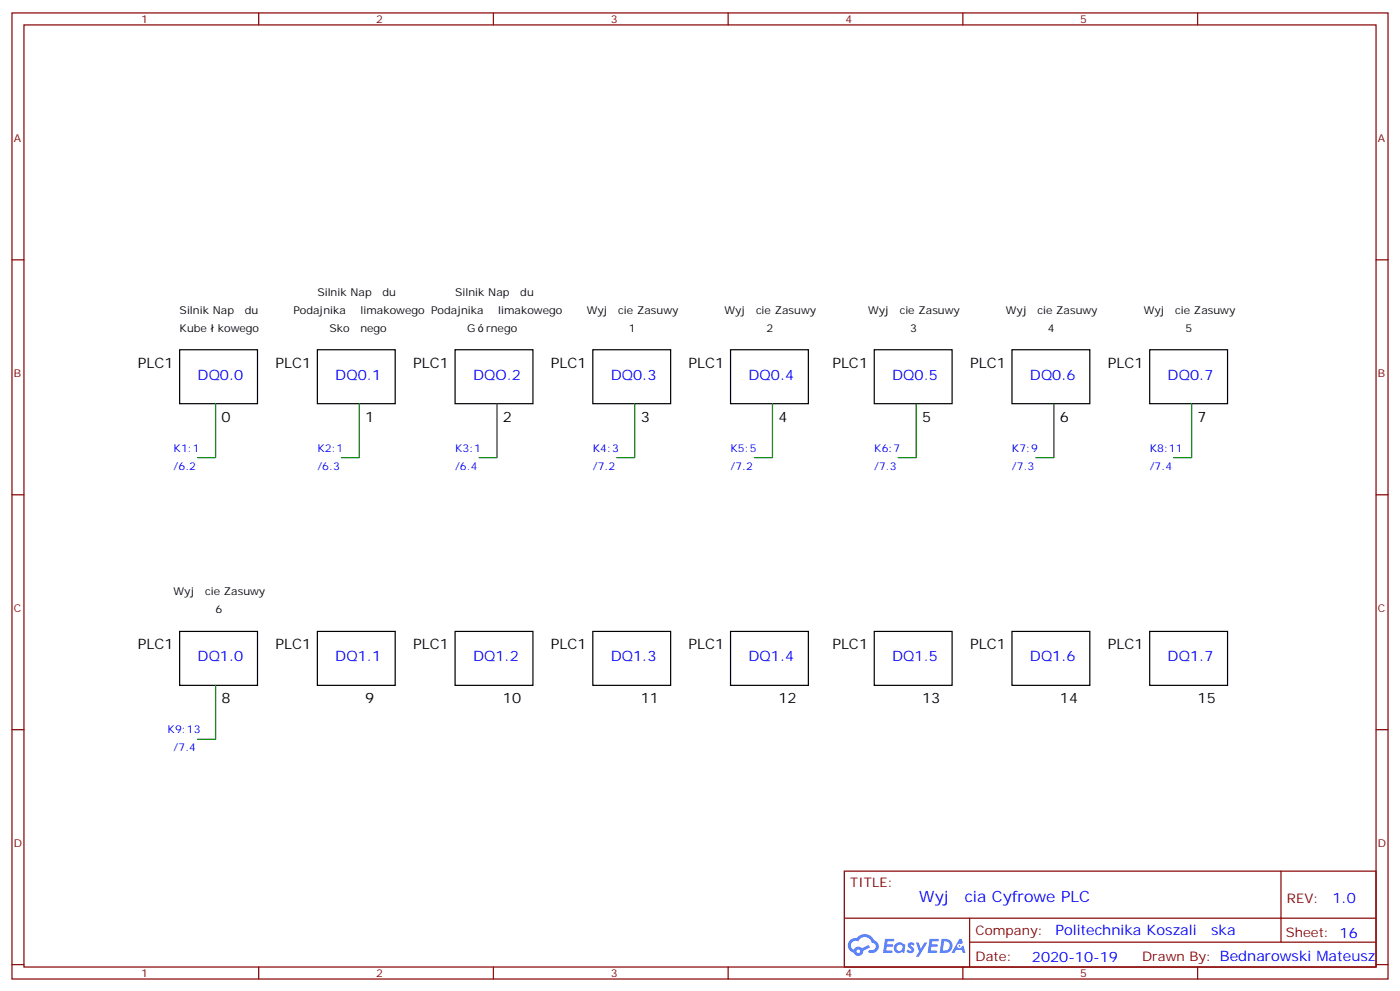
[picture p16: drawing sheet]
<svg xmlns="http://www.w3.org/2000/svg" width="412mm" height="292mm" viewBox="0 0 412 292" stroke-linecap="round" stroke-linejoin="round" font-family="sans-serif">
<defs><g id="words">
<g font-size="4.6" fill="#00f">
<text x="270.8" y="265.4">Wyj</text>
<text x="284.2" y="265.4">cia Cyfrowe PLC</text>
</g>
<g font-size="4.2">
<text x="40.6" y="108.2">PLC1</text>
<text x="81.1" y="108.2">PLC1</text>
<text x="121.7" y="108.2">PLC1</text>
<text x="162.3" y="108.2">PLC1</text>
<text x="202.8" y="108.2">PLC1</text>
<text x="245.2" y="108.2">PLC1</text>
<text x="285.8" y="108.2">PLC1</text>
<text x="326.3" y="108.2">PLC1</text>
<text x="65.3" y="124.1">0</text>
<text x="107.6" y="124.1">1</text>
<text x="148.2" y="124.1">2</text>
<text x="188.7" y="124.1">3</text>
<text x="229.3" y="124.1">4</text>
<text x="271.6" y="124.1">5</text>
<text x="312.2" y="124.1">6</text>
<text x="352.8" y="124.1">7</text>
<text x="40.6" y="191.1">PLC1</text>
<text x="81.1" y="191.1">PLC1</text>
<text x="121.7" y="191.1">PLC1</text>
<text x="162.3" y="191.1">PLC1</text>
<text x="202.8" y="191.1">PLC1</text>
<text x="245.2" y="191.1">PLC1</text>
<text x="285.8" y="191.1">PLC1</text>
<text x="326.3" y="191.1">PLC1</text>
<text x="65.3" y="207">8</text>
<text x="107.6" y="207">9</text>
<text x="148.2" y="207">10</text>
<text x="188.7" y="207">11</text>
<text x="229.3" y="207">12</text>
<text x="271.6" y="207">13</text>
<text x="312.2" y="207">14</text>
<text x="352.8" y="207">15</text>
</g>
<g font-size="4.2" fill="#00f">
<text x="58.2" y="111.8">DQ0.0</text>
<text x="98.8" y="111.8">DQ0.1</text>
<text x="139.3" y="111.8">DQO.2</text>
<text x="179.9" y="111.8">DQ0.3</text>
<text x="220.5" y="111.8">DQ0.4</text>
<text x="262.8" y="111.8">DQ0.5</text>
<text x="303.4" y="111.8">DQ0.6</text>
<text x="344" y="111.8">DQ0.7</text>
<text x="58.2" y="194.7">DQ1.0</text>
<text x="98.8" y="194.7">DQ1.1</text>
<text x="139.3" y="194.7">DQ1.2</text>
<text x="179.9" y="194.7">DQ1.3</text>
<text x="220.5" y="194.7">DQ1.4</text>
<text x="262.8" y="194.7">DQ1.5</text>
<text x="303.4" y="194.7">DQ1.6</text>
<text x="344" y="194.7">DQ1.7</text>
<text x="392.5" y="265.7">1.0</text>
<text x="310.9" y="275.2">Politechnika Koszali</text>
<text x="356.8" y="275.2">ska</text>
<text x="304" y="283">2020-10-19</text>
</g>
<g font-size="3.9" fill="#800">
<text x="250.5" y="261">TITLE:</text>
<text x="379.1" y="265.7">REV:</text>
<text x="287.4" y="275.2">Company:</text>
<text x="378.7" y="275.8">Sheet: 16</text>
<text x="287.4" y="282.9">Date:</text>
<text x="336.4" y="282.9">Drawn By: Bednarowski Mateusz</text>
</g>
<g font-size="3.2" fill="#800">
<text x="41.6" y="6.8">1</text>
<text x="110.8" y="6.8">2</text>
<text x="179.9" y="6.8">3</text>
<text x="249.1" y="6.8">4</text>
<text x="318.2" y="6.8">5</text>
<text x="4.1" y="41.9">A</text>
<text x="405.9" y="41.9">A</text>
<text x="4.1" y="111.1">B</text>
<text x="405.9" y="111.1">B</text>
<text x="4.1" y="180.2">C</text>
<text x="405.9" y="180.2">C</text>
<text x="4.1" y="249.3">D</text>
<text x="405.9" y="249.3">D</text>
<text x="41.6" y="287.6">1</text>
<text x="110.8" y="287.6">2</text>
<text x="179.9" y="287.6">3</text>
<text x="249.1" y="287.6">4</text>
<text x="318.2" y="287.6">5</text>
</g>
<g font-size="3.2">
<text x="93.5" y="87.1">Silnik Nap</text>
<text x="112.7" y="87.1">du</text>
<text x="134.1" y="87.1">Silnik Nap</text>
<text x="153.3" y="87.1">du</text>
<text x="52.9" y="92.4">Silnik Nap</text>
<text x="72.1" y="92.4">du</text>
<text x="86.4" y="92.4">Podajnika</text>
<text x="106.2" y="92.4">limakowego Podajnika</text>
<text x="146.8" y="92.4">limakowego</text>
<text x="172.9" y="92.4">Wyj</text>
<text x="182.1" y="92.4">cie Zasuwy</text>
<text x="213.4" y="92.4">Wyj</text>
<text x="222.7" y="92.4">cie Zasuwy</text>
<text x="255.8" y="92.4">Wyj</text>
<text x="265" y="92.4">cie Zasuwy</text>
<text x="296.3" y="92.4">Wyj</text>
<text x="305.6" y="92.4">cie Zasuwy</text>
<text x="336.9" y="92.4">Wyj</text>
<text x="346.2" y="92.4">cie Zasuwy</text>
<text x="52.9" y="97.6">Kube</text>
<text x="64.2" y="97.6">kowego</text>
<text x="97" y="97.6">Sko</text>
<text x="106.2" y="97.6">nego</text>
<text x="137.6" y="97.6">G</text>
<text x="143.2" y="97.6">rnego</text>
<text x="185.2" y="97.6">1</text>
<text x="225.8" y="97.6">2</text>
<text x="268.1" y="97.6">3</text>
<text x="308.7" y="97.6">4</text>
<text x="349.2" y="97.6">5</text>
<text x="51.2" y="175.3">Wyj</text>
<text x="60.4" y="175.3">cie Zasuwy</text>
<text x="63.5" y="180.6">6</text>
</g>
<g font-size="3.2" fill="#00f">
<text x="51.2" y="132.9">K1:1</text>
<text x="93.5" y="132.9">K2:1</text>
<text x="134.1" y="132.9">K3:1</text>
<text x="174.6" y="132.9">K4:3</text>
<text x="215.2" y="132.9">K5:5</text>
<text x="257.5" y="132.9">K6:7</text>
<text x="298.1" y="132.9">K7:9</text>
<text x="338.7" y="132.9">K8:11</text>
<text x="51.2" y="138.2">/6.2</text>
<text x="93.5" y="138.2">/6.3</text>
<text x="134.1" y="138.2">/6.4</text>
<text x="174.6" y="138.2">/7.2</text>
<text x="215.2" y="138.2">/7.2</text>
<text x="257.5" y="138.2">/7.3</text>
<text x="298.1" y="138.2">/7.3</text>
<text x="338.7" y="138.2">/7.4</text>
<text x="49.4" y="215.8">K9:13</text>
<text x="51.2" y="221.1">/7.4</text>
</g>
</g></defs>
<g fill="none" stroke="#870000" stroke-width=".35">
<path d="M3.5 3.8h405.4v284.3h-405.4zM7.1 7.3h398.2v277.3h-398.2zM76.2 3.8v3.5M145.3 3.8v3.5M214.5 3.8v3.5M283.6 3.8v3.5M352.8 3.8v3.5M3.5 76.5h3.6M405.3 76.5h3.6M3.5 145.6h3.6M405.3 145.6h3.6M3.5 214.8h3.6"/>
<path d="M405.3 214.8h3.6M248.7 256.4h156.6v28.2h-156.6zM377.3 256.4v20.9M248.7 270.2h156.5M285.6 277.3h119.6M285.6 270.2v14.2M3.5 283.9h3.6M76.2 284.6v3.5M145.3 284.6v3.5M214.5 284.6v3.5M283.6 284.6v3.5M352.8 284.6v3.5"/>
<path d="M405.3 283.9h3.6"/>
</g>
<g fill="#5487ff">
<path d="M267.7 277.6a1.22 1.22 0 0 1 1.7 .2l-.4 .6a.47 .47 0 0 0-.3-.4 .47 .47 0 0 0-.5 .2l.1 .2a1.14 1.14 0 0 1 .8 1.8 1.14 1.14 0 0 1-1.9 0l-.2-.2 .5-.6 .7 .5a.29 .29 0 0 0 .3-.3 .29 .29 0 0 0-.2-.3 1.04 1.04 0 0 1-.6-1.7z"/>
<path d="M260.7 276.3h2.4l.3 .2-.2 .5-1.8 .1-.1 .8h1.5l.3 .4-.3 .4h-1.6l-.2 1.1h1.7l.2 .3-.2 .3-2.6 .1z"/>
<path d="M273.8 276.3h2.4l.3 .2-.1 .5-1.8 .1-.2 .8h1.6l.3 .4-.4 .4h-1.6l-.1 1.1h1.7l.2 .3-.2 .3-2.6 .1z"/>
<path d="M282.6 276.3h.7l.3 1.3-.6 .3a.69 .69 0 0 0-1 .3 .69 .69 0 0 0 .4 .9 .69 .69 0 0 0 .9-.6l.5-.2 .6 2.2h-.8l-.2-.9h-1.8l-.5 .9h-.8z"/>
<path d="M269.8 277.4h.8l.6 1.8 1.1-1.8h.9l-2.6 4.2h-.8l.9-1.5z"/>
<path d="M277.4 276.3l-.6 4.2h1.3a2.11 2.11 0 0 0 2.5-2.1 2.11 2.11 0 0 0-2.5-2.1zM278.1 277.1a1.39 1.39 0 0 1 1.7 1.4 1.39 1.39 0 0 1-1.8 1.3h-.3z"/>
<path d="M263.7 277.9a1.54 1.54 0 0 0-.1 2.2 1.54 1.54 0 0 0 2.2 .1l.6 .3 .3-2.3-.2-.3h-.4a1.49 1.49 0 0 0-2.4 0zM264 278.9a.94 .94 0 0 1 1.8 0 .94 .94 0 0 1-1.8 0z"/>
<path d="M250.4 276.7a2.18 2.18 0 0 0 1.1 3.7 1.44 1.44 0 0 0 1.6 .9 1.44 1.44 0 0 0 1.2-1.4l2-1.1-.5-.7-1.9 1a1.47 1.47 0 0 0-2.4 .4 1.39 1.39 0 0 1-.7-1.9 1.39 1.39 0 0 1 2-.5 2.12 2.12 0 0 1 2.2-1.3 2.12 2.12 0 0 1 1.9 1.7 1.14 1.14 0 0 1 1.1 1.4 1.14 1.14 0 0 1-1.7 .7 .43 .43 0 0 0-.5 .4 .43 .43 0 0 0 .4 .5 1.98 1.98 0 0 0 2.5-1.2 1.98 1.98 0 0 0-1.2-2.6 3.1 3.1 0 0 0-5.3-.6l-.9 .1zM252.3 280a.55 .55 0 0 1 1.1 0 .55 .55 0 0 1-1.1 0z"/>
<circle cx="282.6" cy="278.4" r=".26"/>
</g>
<g fill="none" stroke="#000" stroke-width=".35">
<path d="M52.9 102.9h22.9v15.9h-22.9zM93.5 102.9h22.9v15.9h-22.9zM134.1 102.9h22.9v15.9h-22.9zM174.6 102.9h23v15.9h-23zM215.2 102.9h22.9v15.9h-22.9zM257.5 102.9h23v15.9h-23zM298.1 102.9h22.9v15.9h-22.9zM338.7 102.9h22.9v15.9h-22.9zM52.9 185.8h22.9v15.9h-22.9zM93.5 185.8h22.9v15.9h-22.9zM134.1 185.8h22.9v15.9h-22.9zM174.6 185.8h23v15.9h-23z"/>
<path d="M215.2 185.8h22.9v15.9h-22.9zM257.5 185.8h23v15.9h-23zM298.1 185.8h22.9v15.9h-22.9zM338.7 185.8h22.9v15.9h-22.9z"/>
</g>
<path d="M63.5 118.8v15.9h-5.3M105.8 118.8v15.9h-5.3M146.4 118.8v15.9h-5.3M187 118.8v15.9h-5.3M227.5 118.8v15.9h-5.3M269.9 118.8v15.9h-5.3M310.4 118.8v15.9h-5.2M351 118.8v15.9h-5.3M63.5 201.7v15.9h-5.3" fill="none" stroke="#008700" stroke-width=".35"/>
<use href="#words"/>
</svg>
